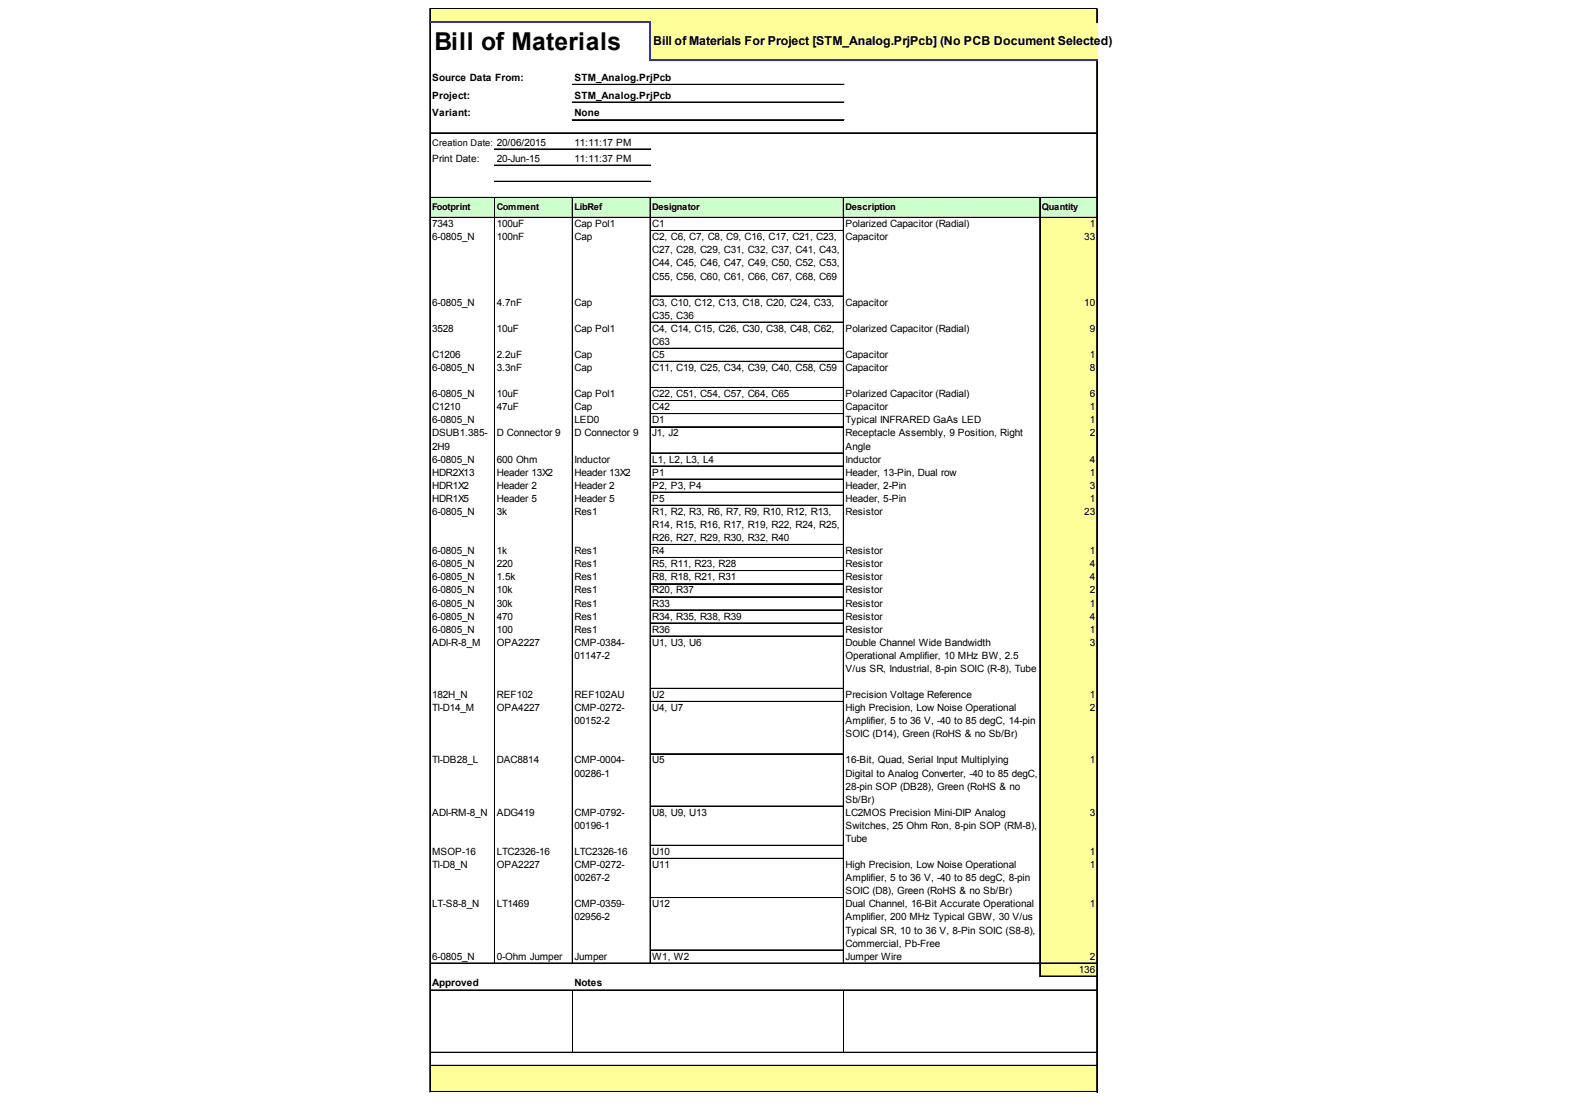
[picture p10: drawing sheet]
<svg xmlns="http://www.w3.org/2000/svg" width="297mm" height="210mm" viewBox="0 0 297 210" stroke-linecap="round" stroke-linejoin="round" font-family="sans-serif">
<defs><g id="words">
<text font-size="4.6" x="81.7" y="9.5">Bill of Materials</text>
<text font-size="2.3" x="122.9" y="8.5">Bill of Materials For Project [STM_Analog.PrjPcb] (No PCB Document Selected)</text>
<g font-size="1.9">
<text x="81.3" y="15.2">Source Data From:</text>
<text x="108.1" y="15.2">STM_Analog.PrjPcb</text>
<text x="81.3" y="18.6">Project:</text>
<text x="81.3" y="21.9">Variant:</text>
<text x="108.1" y="18.6">STM_Analog.PrjPcb</text>
<text x="108.1" y="21.9">None</text>
<text x="108.1" y="27.4">11:11:17 PM</text>
<text x="81.3" y="30.4">Print Date:</text>
<text x="93.5" y="30.4">20-Jun-15</text>
<text x="108.1" y="30.4">11:11:37 PM</text>
<text x="81.3" y="42.7">7343</text>
<text x="81.3" y="45.2">6-0805_N</text>
<text x="93.5" y="42.7">100uF</text>
<text x="93.5" y="45.2">100nF</text>
<text x="108.1" y="42.7">Cap Pol1</text>
<text x="108.1" y="45.2">Cap</text>
<text x="122.7" y="42.7">C1</text>
<text x="122.7" y="45.2">C2, C6, C7, C8, C9, C16, C17, C21, C23,</text>
<text x="122.7" y="47.7">C27, C28, C29, C31, C32, C37, C41, C43,</text>
<text x="159.1" y="42.7">Polarized Capacitor (Radial)</text>
<text x="159.1" y="45.2">Capacitor</text>
<text x="204" y="45.2">33</text>
<text x="205" y="42.7">1</text>
<text x="122.7" y="50.1">C44, C45, C46, C47, C49, C50, C52, C53,</text>
<text x="122.7" y="52.6">C55, C56, C60, C61, C66, C67, C68, C69</text>
<text x="81.3" y="57.5">6-0805_N</text>
<text x="93.5" y="57.5">4.7nF</text>
<text x="108.1" y="57.5">Cap</text>
<text x="122.7" y="57.5">C3, C10, C12, C13, C18, C20, C24, C33,</text>
<text x="122.7" y="60">C35, C36</text>
<text x="159.1" y="57.5">Capacitor</text>
<text x="204" y="57.5">10</text>
<text x="81.3" y="62.4">3528</text>
<text x="93.5" y="62.4">10uF</text>
<text x="108.1" y="62.4">Cap Pol1</text>
<text x="122.7" y="62.4">C4, C14, C15, C26, C30, C38, C48, C62,</text>
<text x="122.7" y="64.9">C63</text>
<text x="159.1" y="62.4">Polarized Capacitor (Radial)</text>
<text x="205" y="62.4">9</text>
<text x="81.3" y="67.3">C1206</text>
<text x="81.3" y="69.8">6-0805_N</text>
<text x="93.5" y="67.3">2.2uF</text>
<text x="93.5" y="69.8">3.3nF</text>
<text x="108.1" y="67.3">Cap</text>
<text x="108.1" y="69.8">Cap</text>
<text x="122.7" y="67.3">C5</text>
<text x="122.7" y="69.8">C11, C19, C25, C34, C39, C40, C58, C59</text>
<text x="159.1" y="67.3">Capacitor</text>
<text x="159.1" y="69.8">Capacitor</text>
<text x="205" y="67.3">1</text>
<text x="205" y="69.8">8</text>
<text x="81.3" y="74.7">6-0805_N</text>
<text x="81.3" y="77.2">C1210</text>
<text x="93.5" y="74.7">10uF</text>
<text x="93.5" y="77.2">47uF</text>
<text x="108.1" y="74.7">Cap Pol1</text>
<text x="108.1" y="77.2">Cap</text>
<text x="122.7" y="74.7">C22, C51, C54, C57, C64, C65</text>
<text x="122.7" y="77.2">C42</text>
<text x="159.1" y="74.7">Polarized Capacitor (Radial)</text>
<text x="159.1" y="77.2">Capacitor</text>
<text x="205" y="74.7">6</text>
<text x="205" y="77.2">1</text>
<text x="81.3" y="79.6">6-0805_N</text>
<text x="81.3" y="82.1">DSUB1.385-</text>
<text x="93.5" y="82.1">D Connector 9</text>
<text x="108.1" y="79.6">LED0</text>
<text x="108.1" y="82.1">D Connector 9</text>
<text x="122.7" y="79.6">D1</text>
<text x="122.7" y="82.1">J1, J2</text>
<text x="159.1" y="79.6">Typical INFRARED GaAs LED</text>
<text x="159.1" y="82.1">Receptacle Assembly, 9 Position, Right</text>
<text x="205" y="79.6">1</text>
<text x="205" y="82.1">2</text>
<text x="81.3" y="84.6">2H9</text>
<text x="81.3" y="87">6-0805_N</text>
<text x="81.3" y="89.5">HDR2X13</text>
<text x="93.5" y="87">600 Ohm</text>
<text x="93.5" y="89.5">Header 13X2</text>
<text x="108.1" y="87">Inductor</text>
<text x="108.1" y="89.5">Header 13X2</text>
<text x="122.7" y="87">L1, L2, L3, L4</text>
<text x="122.7" y="89.5">P1</text>
<text x="159.1" y="84.6">Angle</text>
<text x="159.1" y="87">Inductor</text>
<text x="159.1" y="89.5">Header, 13-Pin, Dual row</text>
<text x="205" y="87">4</text>
<text x="205" y="89.5">1</text>
<text x="81.3" y="91.9">HDR1X2</text>
<text x="81.3" y="94.4">HDR1X5</text>
<text x="93.5" y="91.9">Header 2</text>
<text x="93.5" y="94.4">Header 5</text>
<text x="108.1" y="91.9">Header 2</text>
<text x="108.1" y="94.4">Header 5</text>
<text x="122.7" y="91.9">P2, P3, P4</text>
<text x="122.7" y="94.4">P5</text>
<text x="159.1" y="91.9">Header, 2-Pin</text>
<text x="159.1" y="94.4">Header, 5-Pin</text>
<text x="205" y="91.9">3</text>
<text x="205" y="94.4">1</text>
<text x="81.3" y="96.9">6-0805_N</text>
<text x="93.5" y="96.9">3k</text>
<text x="108.1" y="96.9">Res1</text>
<text x="122.7" y="96.9">R1, R2, R3, R6, R7, R9, R10, R12, R13,</text>
<text x="122.7" y="99.3">R14, R15, R16, R17, R19, R22, R24, R25,</text>
<text x="122.7" y="101.8">R26, R27, R29, R30, R32, R40</text>
<text x="159.1" y="96.9">Resistor</text>
<text x="204" y="96.9">23</text>
<text x="81.3" y="104.2">6-0805_N</text>
<text x="81.3" y="106.7">6-0805_N</text>
<text x="93.5" y="104.2">1k</text>
<text x="93.5" y="106.7">220</text>
<text x="108.1" y="104.2">Res1</text>
<text x="108.1" y="106.7">Res1</text>
<text x="122.7" y="104.2">R4</text>
<text x="122.7" y="106.7">R5, R11, R23, R28</text>
<text x="159.1" y="104.2">Resistor</text>
<text x="159.1" y="106.7">Resistor</text>
<text x="205" y="104.2">1</text>
<text x="205" y="106.7">4</text>
<text x="81.3" y="109.2">6-0805_N</text>
<text x="81.3" y="111.6">6-0805_N</text>
<text x="93.5" y="109.2">1.5k</text>
<text x="93.5" y="111.6">10k</text>
<text x="108.1" y="109.2">Res1</text>
<text x="108.1" y="111.6">Res1</text>
<text x="122.7" y="109.2">R8, R18, R21, R31</text>
<text x="122.7" y="111.6">R20, R37</text>
<text x="159.1" y="109.2">Resistor</text>
<text x="159.1" y="111.6">Resistor</text>
<text x="205" y="109.2">4</text>
<text x="205" y="111.6">2</text>
<text x="81.3" y="114.1">6-0805_N</text>
<text x="81.3" y="116.5">6-0805_N</text>
<text x="81.3" y="119">6-0805_N</text>
<text x="93.5" y="114.1">30k</text>
<text x="93.5" y="116.5">470</text>
<text x="93.5" y="119">100</text>
<text x="108.1" y="114.1">Res1</text>
<text x="108.1" y="116.5">Res1</text>
<text x="108.1" y="119">Res1</text>
<text x="122.7" y="114.1">R33</text>
<text x="122.7" y="116.5">R34, R35, R38, R39</text>
<text x="122.7" y="119">R36</text>
<text x="159.1" y="114.1">Resistor</text>
<text x="159.1" y="116.5">Resistor</text>
<text x="159.1" y="119">Resistor</text>
<text x="205" y="114.1">1</text>
<text x="205" y="116.5">4</text>
<text x="205" y="119">1</text>
<text x="81.3" y="121.5">ADI-R-8_M</text>
<text x="93.5" y="121.5">OPA2227</text>
<text x="108.1" y="121.5">CMP-0384-</text>
<text x="108.1" y="123.9">01147-2</text>
<text x="122.7" y="121.5">U1, U3, U6</text>
<text x="159.1" y="121.5">Double Channel Wide Bandwidth</text>
<text x="159.1" y="123.9">Operational Amplifier, 10 MHz BW, 2.5</text>
<text x="205" y="121.5">3</text>
<text x="81.3" y="131.3">182H_N</text>
<text x="93.5" y="131.3">REF102</text>
<text x="108.1" y="131.3">REF102AU</text>
<text x="122.7" y="131.3">U2</text>
<text x="159.1" y="126.4">V/us SR, Industrial, 8-pin SOIC (R-8), Tube</text>
<text x="159.1" y="131.3">Precision Voltage Reference</text>
<text x="205" y="131.3">1</text>
<text x="81.3" y="133.8">TI-D14_M</text>
<text x="93.5" y="133.8">OPA4227</text>
<text x="108.1" y="133.8">CMP-0272-</text>
<text x="108.1" y="136.2">00152-2</text>
<text x="122.7" y="133.8">U4, U7</text>
<text x="159.1" y="133.8">High Precision, Low Noise Operational</text>
<text x="159.1" y="136.2">Amplifier, 5 to 36 V, -40 to 85 degC, 14-pin</text>
<text x="205" y="133.8">2</text>
<text x="81.3" y="143.6">TI-DB28_L</text>
<text x="93.5" y="143.6">DAC8814</text>
<text x="108.1" y="143.6">CMP-0004-</text>
<text x="122.7" y="143.6">U5</text>
<text x="159.1" y="138.7">SOIC (D14), Green (RoHS &amp; no Sb/Br)</text>
<text x="159.1" y="143.6">16-Bit, Quad, Serial Input Multiplying</text>
<text x="205" y="143.6">1</text>
<text x="108.1" y="146.1">00286-1</text>
<text x="159.1" y="146.1">Digital to Analog Converter, -40 to 85 degC,</text>
<text x="159.1" y="148.5">28-pin SOP (DB28), Green (RoHS &amp; no</text>
<text x="81.3" y="153.4">ADI-RM-8_N</text>
<text x="93.5" y="153.4">ADG419</text>
<text x="108.1" y="153.4">CMP-0792-</text>
<text x="108.1" y="155.9">00196-1</text>
<text x="122.7" y="153.4">U8, U9, U13</text>
<text x="159.1" y="151">Sb/Br)</text>
<text x="159.1" y="153.4">LC2MOS Precision Mini-DIP Analog</text>
<text x="159.1" y="155.9">Switches, 25 Ohm Ron, 8-pin SOP (RM-8),</text>
<text x="205" y="153.4">3</text>
<text x="81.3" y="160.8">MSOP-16</text>
<text x="93.5" y="160.8">LTC2326-16</text>
<text x="108.1" y="160.8">LTC2326-16</text>
<text x="122.7" y="160.8">U10</text>
<text x="159.1" y="158.4">Tube</text>
<text x="205" y="160.8">1</text>
<text x="81.3" y="163.3">TI-D8_N</text>
<text x="93.5" y="163.3">OPA2227</text>
<text x="108.1" y="163.3">CMP-0272-</text>
<text x="108.1" y="165.7">00267-2</text>
<text x="122.7" y="163.3">U11</text>
<text x="159.1" y="163.3">High Precision, Low Noise Operational</text>
<text x="159.1" y="165.7">Amplifier, 5 to 36 V, -40 to 85 degC, 8-pin</text>
<text x="205" y="163.3">1</text>
<text x="81.3" y="170.7">LT-S8-8_N</text>
<text x="93.5" y="170.7">LT1469</text>
<text x="108.1" y="170.7">CMP-0359-</text>
<text x="108.1" y="173.1">02956-2</text>
<text x="122.7" y="170.7">U12</text>
<text x="159.1" y="168.2">SOIC (D8), Green (RoHS &amp; no Sb/Br)</text>
<text x="159.1" y="170.7">Dual Channel, 16-Bit Accurate Operational</text>
<text x="159.1" y="173.1">Amplifier, 200 MHz Typical GBW, 30 V/us</text>
<text x="205" y="170.7">1</text>
<text x="159.1" y="175.6">Typical SR, 10 to 36 V, 8-Pin SOIC (S8-8),</text>
<text x="159.1" y="178">Commercial, Pb-Free</text>
<text x="81.3" y="180.5">6-0805_N</text>
<text x="81.3" y="185.4">Approved</text>
<text x="93.5" y="180.5">0-Ohm Jumper</text>
<text x="108.1" y="180.5">Jumper</text>
<text x="108.1" y="185.4">Notes</text>
<text x="122.7" y="180.5">W1, W2</text>
<text x="159.1" y="180.5">Jumper Wire</text>
<text x="203" y="183">136</text>
<text x="205" y="180.5">2</text>
</g>
<g font-size="1.7">
<text x="81.3" y="27.4">Creation Date: 20/06/2015</text>
<text x="81.3" y="39.6">Footprint</text>
<text x="93.5" y="39.6">Comment</text>
<text x="108.1" y="39.6">LibRef</text>
<text x="122.7" y="39.6">Designator</text>
<text x="159.1" y="39.6">Description</text>
<text x="196" y="39.6">Quantity</text>
</g>
</g></defs>
<g fill="#ff9">
<path d="M80.9 1.6h125.5v2.7h-125.5z"/>
<path d="M122.3 4.1h84.1v7.4h-84.1z"/>
</g>
<path d="M80.9 37.1h125.5v3.9h-125.5z" fill="#cfc"/>
<g fill="#ff9">
<path d="M195.6 40.9h10.8v2.6h-10.8z"/>
<path d="M195.6 43.3h10.8v12.5h-10.8z"/>
<path d="M195.6 55.6h10.8v5.1h-10.8z"/>
<path d="M195.6 60.6h10.8v5h-10.8z"/>
<path d="M195.6 65.5h10.8v2.6h-10.8z"/>
<path d="M195.6 68h10.8v5h-10.8z"/>
<path d="M195.6 72.9h10.8v2.6h-10.8z"/>
<path d="M195.6 75.3h10.8v2.6h-10.8z"/>
<path d="M195.6 77.8h10.8v2.6h-10.8z"/>
<path d="M195.6 80.3h10.8v5h-10.8z"/>
<path d="M195.6 85.2h10.8v2.6h-10.8z"/>
<path d="M195.6 87.6h10.8v2.6h-10.8z"/>
<path d="M195.6 90.1h10.8v2.6h-10.8z"/>
<path d="M195.6 92.6h10.8v2.6h-10.8z"/>
<path d="M195.6 95h10.8v7.5h-10.8z"/>
<path d="M195.6 102.4h10.8v2.6h-10.8z"/>
<path d="M195.6 104.9h10.8v2.6h-10.8z"/>
<path d="M195.6 107.3h10.8v2.6h-10.8z"/>
<path d="M195.6 109.8h10.8v2.6h-10.8z"/>
<path d="M195.6 112.2h10.8v2.6h-10.8z"/>
<path d="M195.6 114.7h10.8v2.6h-10.8z"/>
<path d="M195.6 117.2h10.8v66.5h-10.8z"/>
<path d="M80.9 200.4h125.5v5h-125.5z"/>
</g>
<g fill="none" stroke="#000" stroke-width=".19">
<path d="M80.9 1.5v2.5M80.9 4.3v201.1M81 1.5h125.4M81 1.6h125.4M107.6 15.9h51.2M107.6 19.2h51.2M107.6 19.3h51.2M206.3 1.7v2.6M206.3 11.5v193.9M206.4 1.7v2.6M206.4 11.5v193.9M81 25h125.4"/>
<path d="M81 37.1h125.4M81 37.2h125.4M93 37.3v144M93 28h29.4M93 28.1h29.4M93 31h29.4M93 31.1h29.4M93 34.1h29.4M93 34.2h29.4M93.1 37.3v144M107.6 37.3v144M107.6 22.5h51.2"/>
<path d="M107.6 22.6h51.2M107.7 37.3v144M122.3 37.3v144M122.4 37.3v144M158.6 37.3v144M158.7 37.3v144M195.6 37.3v146.4M195.7 37.3v146.4M81 40.9h125.4M81 41h125.4M122.4 43.3h36.2M122.4 43.4h36.2"/>
<path d="M122.4 55.6h36.2M122.4 55.7h36.2M122.4 60.6h36.2M122.4 65.5h36.2M122.4 65.6h36.2M122.4 68h36.2M122.4 72.9h36.2M122.4 75.3h36.2M122.4 75.4h36.2M122.4 77.8h36.2M122.4 77.9h36.2M122.4 80.3h36.2"/>
<path d="M122.4 85.2h36.2M122.4 87.6h36.2M122.4 87.7h36.2M122.4 90.1h36.2M122.4 90.2h36.2M122.4 92.6h36.2M122.4 95h36.2M122.4 95.1h36.2M122.4 102.4h36.2M122.4 102.5h36.2M122.4 104.9h36.2M122.4 107.3h36.2"/>
<path d="M122.4 107.4h36.2M122.4 109.8h36.2M122.4 112.2h36.2M122.4 112.3h36.2M122.4 114.7h36.2M122.4 114.8h36.2M122.4 117.2h36.2M122.4 119.6h36.2M122.4 119.7h36.2M122.4 129.5h36.2M122.4 131.9h36.2M122.4 132h36.2"/>
<path d="M122.4 141.8h36.2M122.4 151.6h36.2M122.4 151.7h36.2M122.4 159h36.2M122.4 161.4h36.2M122.4 161.5h36.2M122.4 168.8h36.2M122.4 168.9h36.2M122.4 178.7h36.2M81 181.1h125.4M81 181.2h125.4M81 186.2h125.4"/>
<path d="M81 186.3h125.4M81 197.9h125.4M81 198h125.4M107.7 186.3v11.6M158.7 186.3v11.6M195.7 183.6h10.7M195.7 183.7h10.7M81 200.4h125.4M81 205.3h125.4M81 205.4h125.4"/>
</g>
<path d="M80.9 4.1h41.5M122.3 4.3v7.2M122.4 11.4h84" fill="none" stroke="#339" stroke-width=".29"/>
<use href="#words"/>
</svg>
